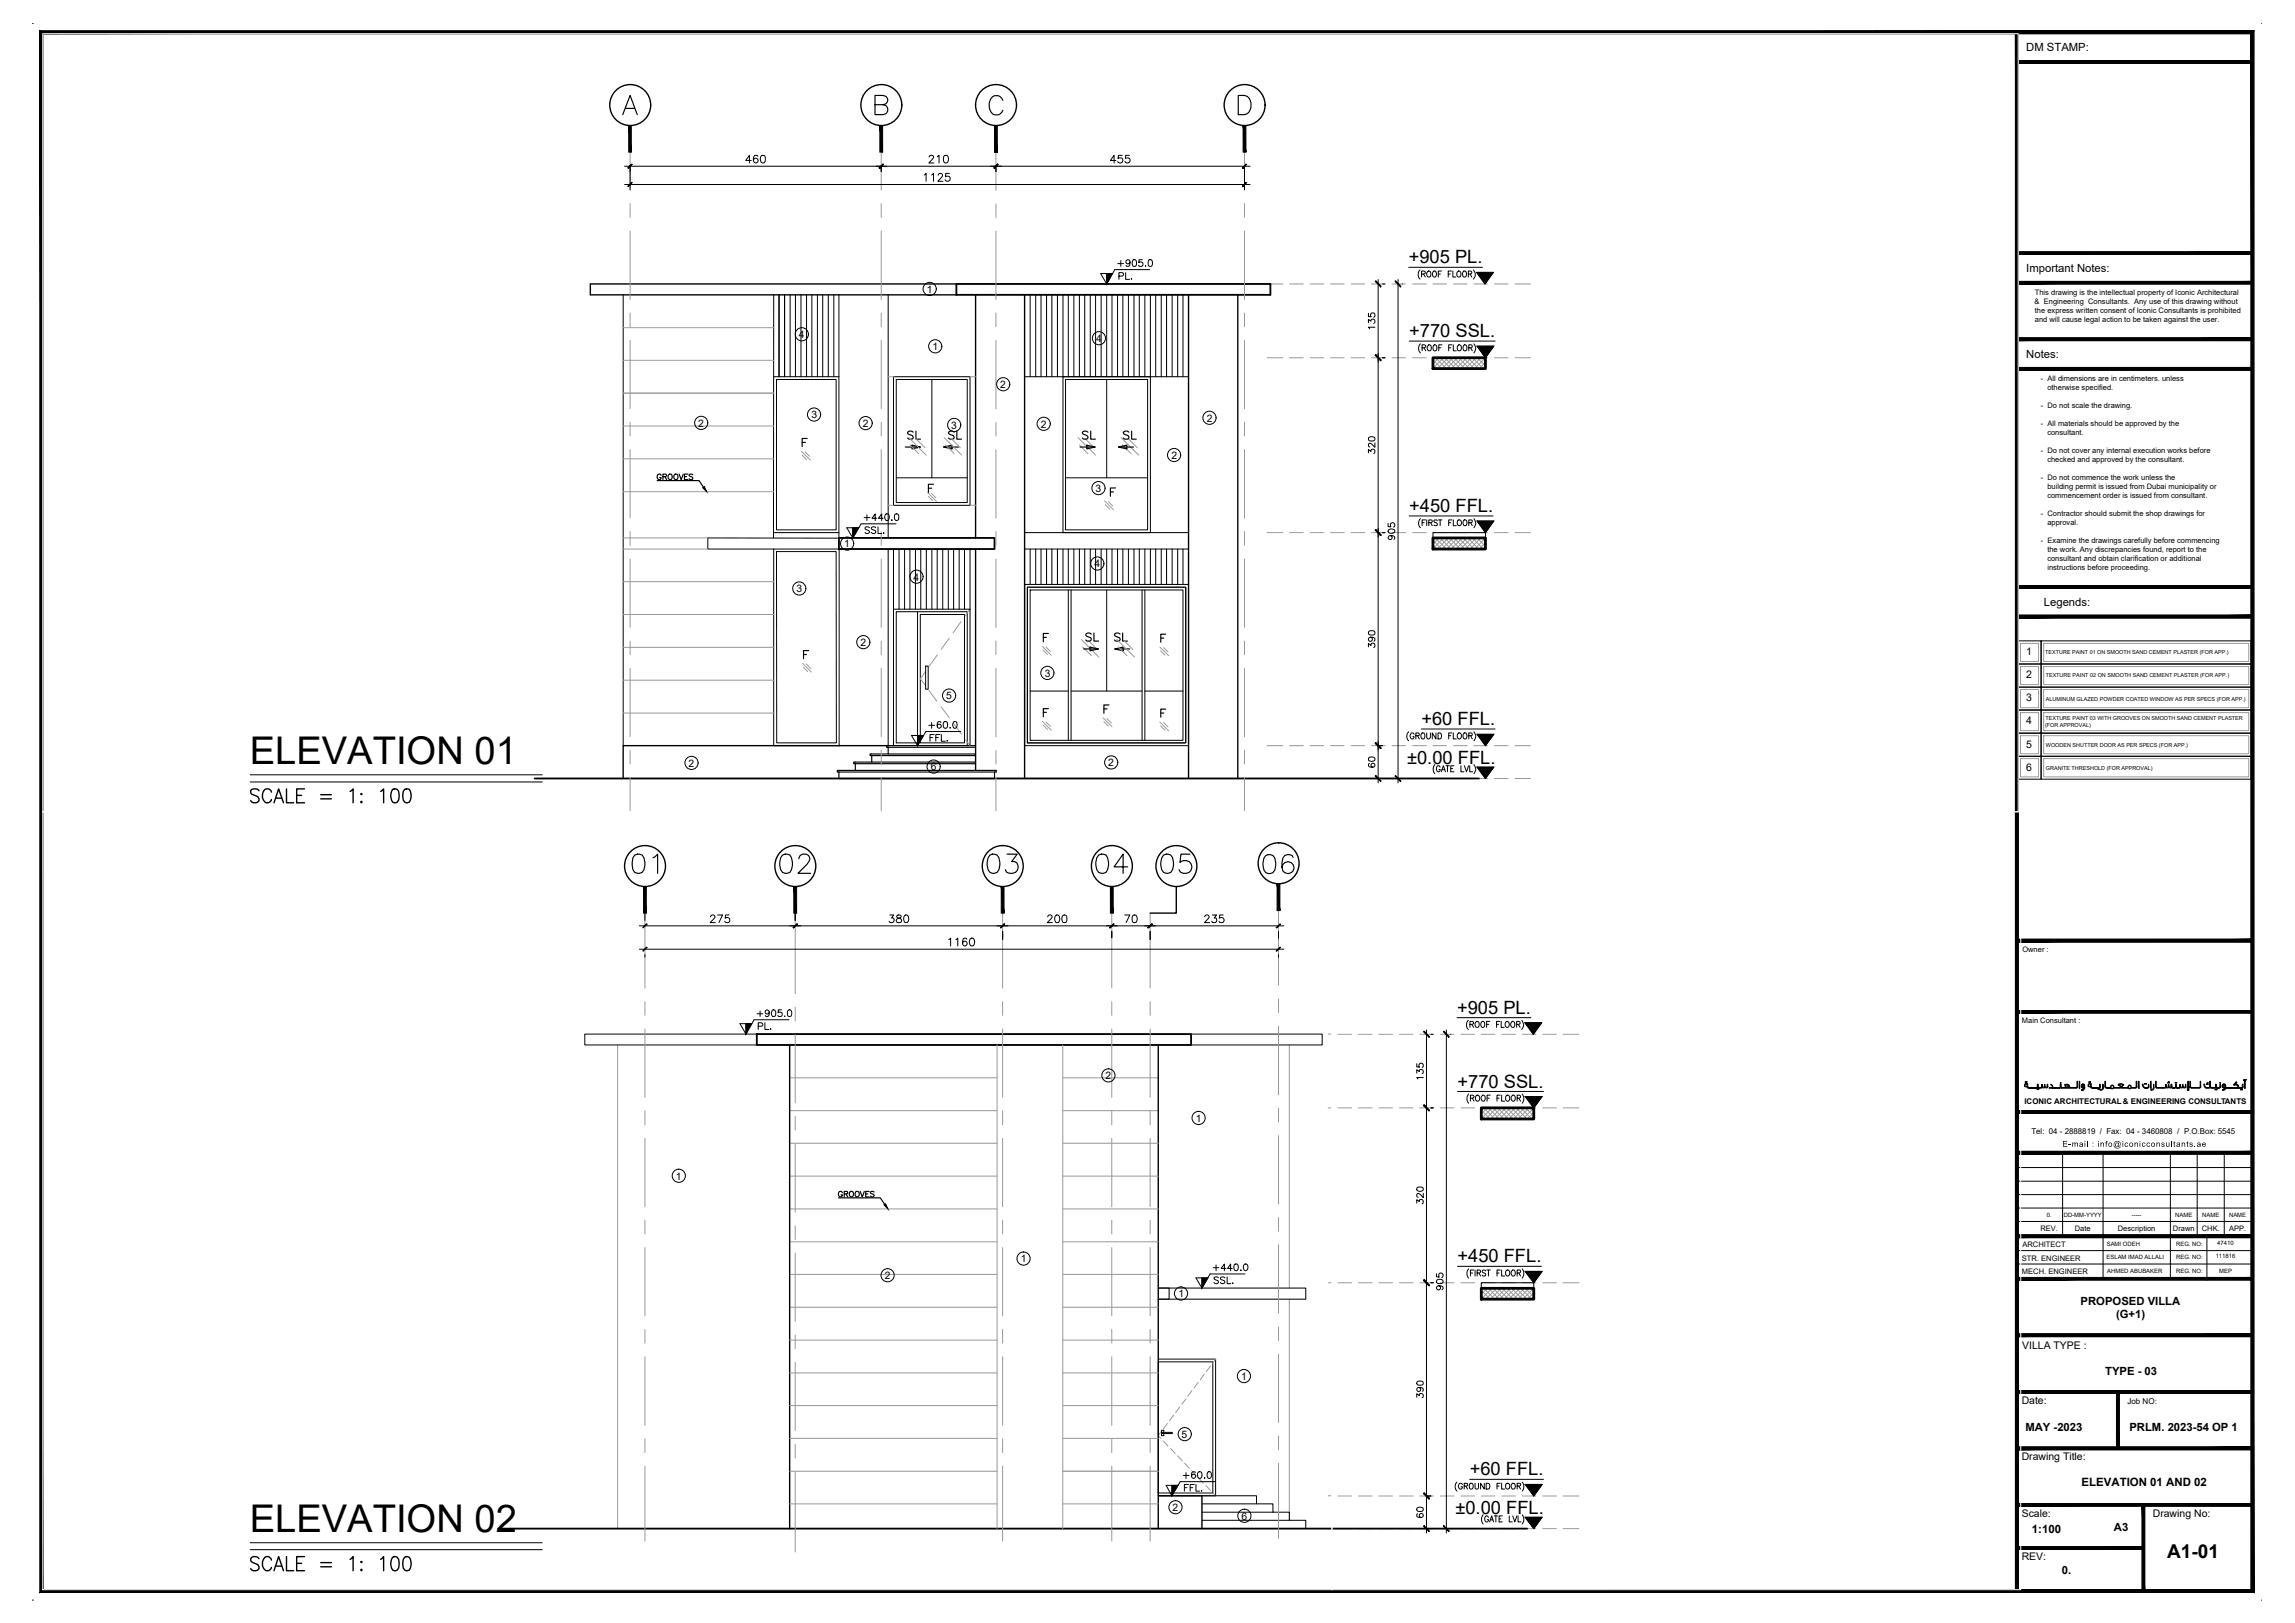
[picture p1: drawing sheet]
<svg xmlns="http://www.w3.org/2000/svg" width="420mm" height="297mm" viewBox="0 0 420 297" stroke-linecap="round" stroke-linejoin="round" font-family="sans-serif">
<defs><g id="words">
<g font-size="7.1">
<text x="114.7" y="161.2">01</text>
<text x="141.5" y="161.2">02</text>
<text x="179.6" y="161.2">03</text>
<text x="199.3" y="161.2">04</text>
<text x="211.3" y="161.2">05</text>
<text x="230" y="161.2">06</text>
</g>
<g font-size="7">
<text x="45.7" y="139.8">ELEVATION 01</text>
<text x="45.7" y="280.3">ELEVATION 02</text>
</g>
<g font-size="5.7">
<text x="44.8" y="148.2">SCALE = 1: 100</text>
<text x="44.8" y="288.6">SCALE = 1: 100</text>
</g>
<g font-size="4.4" fill="#9a9a9a">
<text x="165.1" y="81.5">SL</text>
<text x="172.5" y="81.5">SL</text>
<text x="202.8" y="118.5">SL</text>
</g>
<g font-size="4.4">
<text x="196.8" y="81.5">SL</text>
<text x="204.3" y="81.5">SL</text>
<text x="197.6" y="118.5">SL</text>
</g>
<text font-size="4" x="203.6" y="52.2">PL.</text>
<text font-size="3.5" x="396.7" y="285.1">A1-01</text>
<g font-size="3.4">
<text x="257.9" y="48.2">+905 PL.</text>
<text x="258" y="61.7">+770 SSL.</text>
<text x="258" y="93.7">+450 FFL.</text>
<text x="260.2" y="132.7">+60 FFL.</text>
<text x="257.6" y="139.8">±0.00 FFL.</text>
<text x="266.7" y="185.5">+905 PL.</text>
<text x="266.8" y="199">+770 SSL.</text>
<text x="266.8" y="231">+450 FFL.</text>
<text x="269.1" y="270">+60 FFL.</text>
<text x="266.4" y="277.1">±0.00 FFL.</text>
</g>
<g font-size="2.1">
<text x="371" y="9.3">DM STAMP:</text>
<text x="371" y="49.8">Important Notes:</text>
<text x="371" y="65.5">Notes:</text>
<text x="374.2" y="110.9">Legends:</text>
<text x="380.9" y="238.8">PROPOSED VILLA</text>
<text x="387.4" y="241.2">(G+1)</text>
<text x="385.4" y="251.6">TYPE - 03</text>
<text x="370.8" y="261.9">MAY -2023</text>
<text x="389.8" y="261.9">PRLM. 2023-54 OP 1</text>
<text x="381.1" y="272">ELEVATION 01 AND 02</text>
<text x="372" y="280.6">1:100</text>
<text x="387" y="280.1">A3</text>
<text x="377.5" y="288.1">0.</text>
</g>
<g font-size="1.9">
<text x="169.7" y="53.6">1</text>
<text x="146.3" y="61.9">4</text>
<text x="170.7" y="64.1">1</text>
<text x="200.7" y="62.6">4</text>
<text x="183.1" y="71">2</text>
<text x="148.5" y="76.6">3</text>
<text x="220.9" y="77.2">2</text>
<text x="127.8" y="78.1">2</text>
<text x="157.9" y="78.1">2</text>
<text x="174.2" y="78.5">3</text>
<text x="190.5" y="78.3">2</text>
<text x="214.5" y="83.9">2</text>
<text x="200.6" y="90">3</text>
<text x="154.6" y="100.2">1</text>
<text x="167.3" y="106.2">4</text>
<text x="200.4" y="103.8">4</text>
<text x="145.8" y="108.4">3</text>
<text x="157.6" y="118.2">2</text>
<text x="370.9" y="119.9">1</text>
<text x="191.3" y="123.9">3</text>
<text x="370.9" y="124.1">2</text>
<text x="173.2" y="128">5</text>
<text x="370.9" y="128.3">3</text>
<text x="370.9" y="132.6">4</text>
<text x="370.9" y="136.9">5</text>
<text x="126.1" y="140.3">2</text>
<text x="170.4" y="141">6</text>
<text x="202.9" y="140.2">2</text>
<text x="370.9" y="141.1">6</text>
<text x="202.4" y="197.5">2</text>
<text x="218.9" y="205.3">1</text>
<text x="123.7" y="215.9">1</text>
<text x="186.9" y="231">1</text>
<text x="162" y="234.1">2</text>
<text x="215.7" y="237.4">1</text>
<text x="370.2" y="246.9">VILLA TYPE :</text>
<text x="227.2" y="252.5">1</text>
<text x="370.1" y="256.9">Date:</text>
<text x="216.3" y="263.1">5</text>
<text x="370.1" y="267.3">Drawing Title:</text>
<text x="214.7" y="276.5">2</text>
<text x="227.3" y="278.1">6</text>
<text x="370.1" y="277.6">Scale:</text>
<text x="394.1" y="277.6">Drawing No:</text>
<text x="370.1" y="285.5">REV:</text>
</g>
<g font-size="1.5">
<text x="371.9" y="207.5">Tel: 04 - 2888819 / Fax: 04 - 3460808 / P.O.Box: 5545</text>
<text x="377.6" y="209.9">E-mail : info@iconicconsultants.ae</text>
<text x="389.5" y="257">Job NO:</text>
</g>
<g font-size="1.4">
<text x="372.5" y="54">This drawing is the intellectual property of Iconic Architectural</text>
<text x="372.5" y="55.6">&amp; Engineering Consultants. Any use of this drawing without</text>
<text x="372.5" y="57.3">the express written consent of Iconic Consultants is prohibited</text>
<text x="372.5" y="58.9">and will cause legal action to be taken against the user.</text>
<text x="373.6" y="69.7">- All dimensions are in centimeters. unless</text>
<text x="374.8" y="71.4">otherwise specified.</text>
<text x="373.6" y="74.7">- Do not scale the drawing.</text>
<text x="373.6" y="78">- All materials should be approved by the</text>
<text x="373.6" y="82.9">- Do not cover any internal execution works before</text>
<text x="374.8" y="79.6">consultant.</text>
<text x="373.6" y="87.8">- Do not commence the work unless the</text>
<text x="374.8" y="84.5">checked and approved by the consultant.</text>
<text x="374.8" y="89.5">building permit is issued from Dubai municipality or</text>
<text x="373.6" y="94.4">- Contractor should submit the shop drawings for</text>
<text x="374.8" y="91.1">commencement order is issued from consultant.</text>
<text x="373.6" y="99.4">- Examine the drawings carefully before commencing</text>
<text x="374.8" y="96.1">approval.</text>
<text x="374.8" y="101">the work. Any discrepancies found, report to the</text>
<text x="374.8" y="102.7">consultant and obtain clarification or additional</text>
<text x="374.8" y="104.4">instructions before proceeding.</text>
<text x="370.2" y="174.2">Owner :</text>
<text x="370.2" y="187.2">Main Consultant :</text>
<text x="370.6" y="202">ICONIC ARCHITECTURAL&amp; ENGINEERING CONSULTANTS</text>
<text x="373.5" y="225.3">REV.</text>
<text x="379.9" y="225.3">Date</text>
<text x="387.7" y="225.3">Description</text>
<text x="397.8" y="225.3">Drawn</text>
<text x="403.1" y="225.3">CHK.</text>
<text x="408.1" y="225.3">APP.</text>
<text x="370.2" y="233.2">MECH. ENGINEER</text>
<text x="370.2" y="230.7">STR. ENGINEER</text>
<text x="370.2" y="228.2">ARCHITECT</text>
</g>
<g font-size="1.1">
<text x="374.7" y="222.7">0.</text>
<text x="377.8" y="222.7">DD-MM-YYYY</text>
<text x="385.7" y="228">SAMI ODEH</text>
<text x="390.3" y="222.7">-----</text>
<text x="398.2" y="222.7">NAME</text>
<text x="403.2" y="222.7">NAME</text>
<text x="405.9" y="227.9">47410</text>
<text x="408.1" y="222.7">NAME</text>
<text x="385.7" y="230.4">ESLAM IMAD ALLALI</text>
<text x="385.8" y="232.9">AHMED ABUBAKER</text>
<text x="398.4" y="232.9">REG. NO:</text>
<text x="398.4" y="230.5">REG. NO:</text>
<text x="398.4" y="228">REG. NO:</text>
<text x="405.6" y="230.3">111816</text>
<text x="406.3" y="233">MEP</text>
</g>
<g font-size="1">
<text x="374.4" y="119.7">TEXTURE PAINT 01 ON SMOOTH SAND CEMENT PLASTER (FOR APP.)</text>
<text x="374.5" y="123.9">TEXTURE PAINT 02 ON SMOOTH SAND CEMENT PLASTER (FOR APP.)</text>
<text x="374.5" y="131.8">TEXTURE PAINT 03 WITH GROOVES ON SMOOTH SAND CEMENT PLASTER</text>
<text x="374.6" y="128.3">ALUMINUM GLAZED POWDER COATED WINDOW AS PER SPECS (FOR APP.)</text>
<text x="374.4" y="133.1">(FOR APPROVAL)</text>
<text x="374.6" y="136.7">WOODEN SHUTTER DOOR AS PER SPECS (FOR APP.)</text>
<text x="374.6" y="140.9">GRANITE THRESHOLD (FOR APPROVAL)</text>
</g>
</g></defs>
<!-- layer: LEVEL -->
<g fill="none" stroke="#9a9a9a" stroke-width=".18">
<path d="M232 52h2.9M236.1 52h2.5M239.9 52h2.5M243.6 52h2.5M247.4 52h2.5M251.1 52h2.5M254.8 52h2.5M258.6 52h2.5M262.3 52h2.5M266.1 52h2.5M269.8 52h2.5M273.6 52h2.5"/>
<path d="M277.4 52h2.8M232 65.5h2.9M236.1 65.5h2.5M239.9 65.5h2.5M243.6 65.5h2.5M247.4 65.5h2.5M251.1 65.5h2.5M254.8 65.5h2.5M258.6 65.5h2.5M262.3 65.5h2.5M262.3 66.7l.8 .8M262.3 65.9l1.6 1.6"/>
<path d="M262.6 65.5l-.3 .2M262.8 65.5l2 2M263.4 65.5l-1.1 1.1M263.7 65.5l1.9 2M264.3 65.5l-2 1.9M264.5 65.5l2 2M265.1 65.5l-2 2M265.3 65.5l2 2M266 65.5l-2 2M266.1 65.5h2.5M266.2 65.5l2 2M266.9 65.5l-2.1 2"/>
<path d="M267 65.5l2 2M267.7 65.5l-2 2M267.9 65.5l2 2M268.6 65.5l-2.1 2M268.7 65.5l2 2M269.4 65.5l-2 2M269.6 65.5l2 2M269.8 65.5h2.5M270.3 65.5l-2 2M270.4 65.5l1.5 1.5M271.1 65.5l-2 2M271.3 65.5l.6 .6"/>
<path d="M271.9 65.5l-1.9 2M271.9 66.3l-1.1 1.2M271.9 67.2l-.2 .3M273.6 65.5h2.5M277.4 65.5h2.8M232 97.5h2.9M236.1 97.5h2.5M239.9 97.5h2.5M243.6 97.5h2.5M247.4 97.5h2.5M251.1 97.5h2.5M254.8 97.5h2.5"/>
<path d="M258.6 97.5h2.5M262.3 97.5h2.5M262.3 99.7l.8 .8M262.3 98.9l1.6 1.6M262.6 98.5l-.3 .2M262.8 98.5l2 2M263.4 98.5l-1.1 1.1M263.7 98.5l1.9 2M264.3 98.5l-2 1.9M264.5 98.5l2 2M265.1 98.5l-2 2M265.3 98.5l2 2"/>
<path d="M266 98.5l-2 2M266.1 97.5h2.5M266.2 98.5l2 2M266.9 98.5l-2.1 2M267 98.5l2 2M267.7 98.5l-2 2M267.9 98.5l2 2M268.6 98.5l-2.1 2M268.7 98.5l2 2M269.4 98.5l-2 2M269.6 98.5l2 2M269.8 97.5h2.5"/>
<path d="M270.3 98.5l-2 2M270.4 98.5l1.5 1.5M271.1 98.5l-2 2M271.3 98.5l.6 .6M271.9 98.5l-1.9 2M271.9 99.3l-1.1 1.2M273.6 97.5h2.5M277.4 97.5h2.8M271.9 100.2l-.2 .3M232 136.5h2.9M236.1 136.5h2.5M239.9 136.5h2.5"/>
<path d="M243.6 136.5h2.5M247.4 136.5h2.5M251.1 136.5h2.5M254.8 136.5h2.5M258.6 136.5h2.5M262.3 136.5h2.5M266.1 136.5h2.5M269.8 136.5h2.5M273.6 136.5h2.5M277.4 136.5h2.8M232 142.5h2.9M236.1 142.5h2.5"/>
<path d="M239.9 142.5h2.5M243.6 142.5h2.5M247.4 142.5h2.5M251.1 142.5h2.5M254.8 142.5h2.5M258.6 142.5h2.5M262.3 142.5h2.5M266.1 142.5h2.5M269.8 142.5h2.5M273.6 142.5h2.5M277.4 142.5h2.8M243.2 189.3h.6"/>
<path d="M244.9 189.3h2.5M248.7 189.3h2.5M252.4 189.3h2.5M256.2 189.3h2.5M259.9 189.3h2.5M263.7 189.3h2.5M267.5 189.3h2.5M271.2 189.3h2.5M275 189.3h2.5M278.7 189.3h2.5M282.4 189.3h2.5M286.2 189.3h2.9"/>
<path d="M243.2 202.8h.6M244.9 202.8h2.5M248.7 202.8h2.5M252.4 202.8h2.5M256.2 202.8h2.5M259.9 202.8h2.5M263.7 202.8h2.5M267.5 202.8h2.5M271.2 202.8h2.5M271.2 204l.7 .8M271.2 203.2l1.6 1.6M271.4 202.8l-.2 .3"/>
<path d="M271.7 202.8l1.9 2M272.3 202.8l-1.1 1.1M272.5 202.8l2 2M273.1 202.8l-1.9 2M273.3 202.8l2 2M274 202.8l-2 2M274.2 202.8l2 2M274.8 202.8l-2 2M275 202.8h2.5M275 202.8l2 2M275.7 202.8l-2 2M275.9 202.8l2 2"/>
<path d="M276.5 202.8l-2 2M276.7 202.8l2 2M277.4 202.8l-2 2M277.6 202.8l2 2M278.3 202.8l-2.1 2M278.4 202.8l2 2M278.7 202.8h2.5M279.1 202.8l-2 2M279.3 202.8l1.5 1.5M280 202.8l-2.1 2M280.1 202.8l.7 .6M280.8 202.8l-2 2"/>
<path d="M280.8 203.7l-1.2 1.1M280.8 204.5l-.3 .3M282.4 202.8h2.5M286.2 202.8h2.9M243.2 234.8h.6M244.9 234.8h2.5M248.7 234.8h2.5M252.4 234.8h2.5M256.2 234.8h2.5M259.9 234.8h2.5M263.7 234.8h2.5M267.5 234.8h2.5"/>
<path d="M271.2 234.8h2.5M271.2 237l.7 .8M271.2 236.2l1.6 1.6M271.4 235.8l-.2 .2M271.7 235.8l1.9 2M272.3 235.8l-1.1 1.1M272.5 235.8l2 2M273.1 235.8l-1.9 1.9M273.3 235.8l2 2M274 235.8l-2 2M274.2 235.8l2 2M274.8 235.8l-2 2"/>
<path d="M275 234.8h2.5M275 235.8l2 2M275.7 235.8l-2 2M275.9 235.8l2 2M276.5 235.8l-2 2M276.7 235.8l2 2M277.4 235.8l-2 2M277.6 235.8l2 2M278.3 235.8l-2.1 2M278.4 235.8l2 2M278.7 234.8h2.5M279.1 235.8l-2 2"/>
<path d="M279.3 235.8l1.5 1.5M280 235.8l-2.1 2M280.1 235.8l.7 .7M280.8 235.8l-2 2M280.8 236.6l-1.2 1.2M280.8 237.5l-.3 .3M282.4 234.8h2.5M286.2 234.8h2.9M243.2 279.8h.6M243.2 273.8h.6M244.9 279.8h2.5M244.9 273.8h2.5"/>
<path d="M248.7 279.8h2.5M248.7 273.8h2.5M252.4 279.8h2.5M252.4 273.8h2.5M256.2 279.8h2.5M256.2 273.8h2.5M259.9 279.8h2.5M259.9 273.8h2.5M263.7 279.8h2.5M263.7 273.8h2.5M267.5 279.8h2.5M267.5 273.8h2.5"/>
<path d="M271.2 279.8h2.5M271.2 273.8h2.5M275 279.8h2.5M275 273.8h2.5M278.7 279.8h2.5M278.7 273.8h2.5M282.4 279.8h2.5M282.4 273.8h2.5M286.2 279.8h2.9M286.2 273.8h2.9"/>
</g>
<g fill="#000" stroke="#000" stroke-width=".18">
<path d="M270.3 49.9h3.1l-1.5 2.1zM270.4 63.4h3.1l-1.6 2.1zM156.1 96.6h1.1l-1.1 1.9zM270.4 95.4h3.1l-1.6 2.1zM168 134.6h1.1l-1.1 1.9zM270.4 134.4h3.1l-1.6 2.1zM270.4 140.4h3.1l-1.6 2.1zM136.6 187.4h1l-1 1.9zM279.2 187.2h3l-1.5 2.1zM279.2 200.7h3.1l-1.5 2.1zM220 233.9h1.1l-1.1 1.8zM279.2 232.7h3.1l-1.5 2.1z"/>
<path d="M214.5 271.9h1.1l-1.1 1.9zM279.2 271.7h3.1l-1.5 2.1zM279.2 277.7h3.1l-1.5 2.1z"/>
</g>
<g fill="none" stroke="#000" stroke-width=".18">
<path d="M202.6 50.1v1.9l-1.1-1.9h2.2M204.1 49.3h6.4M206.9 47.9a.38 .38 0 0 1-.5 .4 .38 .38 0 0 1-.2-.6 .38 .38 0 0 1 .6 0 .61 .61 0 0 1 .1 .7 .61 .61 0 0 1-.7 .3v-.1M207.4 47.6a.42 .42 0 0 1 .6 .2v.7l-.1 .2-.3 .1a.81 .81 0 0 1-.2-1.2zM209.1 47.5h-.6v.6a.43 .43 0 0 1 .6-.1 .43 .43 0 0 1 0 .7 .43 .43 0 0 1-.7-.2M209.7 48.6v.2zM210.4 47.6a.42 .42 0 0 1 .5 .2v.7l-.1 .2h-.4l-.2-.5zM257.9 48.9h13.5M260 49.4a1.16 1.16 0 0 0 0 1.7M260.3 50.2l.6-.1v-.4l-.6-.1v1.1M260.6 50.2l.3 .5M261.4 49.7l.1-.1a.56 .56 0 0 1 .5 .6 .56 .56 0 0 1-.5 .5 .63 .63 0 0 1-.1-1z"/>
<path d="M262.3 49.8l.2-.2a.56 .56 0 0 1 .5 .6 .56 .56 0 0 1-.5 .5l-.2-.4zM263.3 50.2h.4M263.9 49.6h-.6v1.1M265.1 50.2h.4M265.7 49.6h-.6v1.1M266 49.6v1.1h.5M266.8 49.8l.2-.2a.56 .56 0 0 1 .5 .6 .56 .56 0 0 1-.5 .5l-.3-.4zM267.8 49.8l.2-.2a.56 .56 0 0 1 .5 .6 .56 .56 0 0 1-.5 .5l-.2-.4zM268.8 50.2l.6-.1v-.4l-.6-.1v1.1M269.2 50.2l.3 .5M269.7 49.4a1.16 1.16 0 0 1 0 1.7M270.3 49.9h3.1l-1.5 2.1z"/>
<path d="M258 62.4h15.7M260.1 62.9a1.16 1.16 0 0 0 0 1.7M260.3 63.7l.7-.2v-.3l-.7-.1v1.1M260.7 63.7l.3 .5M261.4 63.3l.2-.2a.56 .56 0 0 1 .5 .6 .56 .56 0 0 1-.5 .5l-.3-.4zM262.4 63.3l.2-.2a.56 .56 0 0 1 .5 .6 .56 .56 0 0 1-.5 .5l-.3-.4zM263.4 63.7h.4M264 63.1h-.6v1.1M265.2 63.7h.4M265.8 63.1h-.6v1.1M266.1 63.1v1.1h.5M266.9 63.3l.2-.2a.53 .53 0 0 1 .5 .6 .53 .53 0 0 1-.6 .5l-.2-.4z"/>
<path d="M268 63.2l.1-.1a.56 .56 0 0 1 .5 .6 .56 .56 0 0 1-.5 .5 .7 .7 0 0 1-.1-1zM268.9 63.7l.6-.1v-.4l-.6-.1v1.1M269.2 63.7l.3 .5M269.8 62.9a1.16 1.16 0 0 1 0 1.7M270.4 63.4h3.1l-1.6 2.1zM156.1 96.6v1.9l-1.1-1.9h2.2M158.2 94.7h1.1M158.7 94.2v1.1M159.2 96.6l-.3-.2-.4 .1-.1 .1 .1 .3 .5 .2 .2 .3a.47 .47 0 0 1-.8 0M160.3 96.6l-.3-.2-.5 .2 .1 .3 .6 .2 .1 .3a.47 .47 0 0 1-.8 0M160.5 94.9h-.9l.6-.8v1.2M160.7 96.4v1.2h.7"/>
<path d="M161.7 94.9h-.9l.6-.8v1.2M161.7 97.6h.1zM162.1 94.1a.61 .61 0 0 1 .8 .4 .61 .61 0 0 1-.5 .8h-.1a.79 .79 0 0 1-.2-1.2zM163.2 95.2h.1zM163.9 94.1h.3a.67 .67 0 0 1 .4 .6 .67 .67 0 0 1-.5 .6 .82 .82 0 0 1-.2-1.2zM164 95.9h-6.4l-1.5 2.6M258 94.4h15.3M260.1 94.9a1.16 1.16 0 0 0 0 1.7M260.3 95.7h.4M261 95.2h-.7v1M261.2 95.2v1M261.6 95.7l.5-.1 .1-.4h-.6v1"/>
<path d="M261.9 95.7l.3 .5M263.1 95.3l-.2-.1-.4 .1 .2 .3 .4 .1v.4l-.2 .1-.4-.1M263.4 95.2h.6M263.7 95.2v1M265.2 95.7h.4M265.8 95.2h-.6v1M266.1 95.2v1h.5M266.9 95.3l.2-.1a.51 .51 0 0 1 .5 .5 .51 .51 0 0 1-.6 .5l-.2-.4zM267.9 95.3l.2-.1a.51 .51 0 0 1 .5 .5 .51 .51 0 0 1-.6 .5l-.2-.4zM268.9 95.7l.6-.1v-.4h-.6v1M269.2 95.7l.3 .5M269.8 94.9a1.16 1.16 0 0 1 0 1.7"/>
<path d="M270.4 95.4h3.1l-1.6 2.1zM168 134.6v1.9l-1.1-1.9h2.2M170.1 132.7h1M170.3 135h.4M170.6 132.2v1.1M171 134.4h-.7v1.3M171.3 135h.5M172.1 134.4h-.8v1.3M172.3 132.2l-.1-.1h-.3a.68 .68 0 0 0-.4 .6 .68 .68 0 0 0 .5 .6 .38 .38 0 0 0 .3-.4 .38 .38 0 0 0-.3-.4 .38 .38 0 0 0-.4 .4M172.3 134.4v1.3h.8M172.8 132.1h.3a.67 .67 0 0 1 .4 .6 .67 .67 0 0 1-.5 .6 .82 .82 0 0 1-.2-1.2zM173.4 135.6h.1z"/>
<path d="M173.9 133.2v.1zM174.6 132.1h.3a.67 .67 0 0 1 .3 .6 .67 .67 0 0 1-.4 .6l-.2-.1-.2-.5zM175.9 133.9h-6.4l-1.5 2.6M257.9 133.9a1.16 1.16 0 0 0 0 1.7M258.9 134.4a.37 .37 0 0 0-.5-.3 .37 .37 0 0 0-.3 .5v.2a.37 .37 0 0 0 .4 .4 .37 .37 0 0 0 .4-.4h-.2M259.2 134.6h.6v-.4l-.6-.1v1.1M259.5 134.6l.3 .6M260.2 133.4h13.5M260.3 134.2a.56 .56 0 0 1 .6 .4 .56 .56 0 0 1-.3 .6 .59 .59 0 0 1-.5-.4 .59 .59 0 0 1 .2-.6zM261.2 134.1v.8l.3 .3h.2l.2-.3v-.8M262.7 139.9a1.28 1.28 0 0 0 0 1.7M262.9 134.1v1.1l-.7-1.1v1.1"/>
<path d="M263.3 134.1a.56 .56 0 0 1 .6 .6 .56 .56 0 0 1-.6 .5zM265.2 134.6h.4M265.8 134.1h-.6v1.1M266.1 134.1v1.1h.5M266.9 134.3l.1-.1a.51 .51 0 0 1 .6 .5 .51 .51 0 0 1-.6 .5l-.2-.4zM268 134.2a.56 .56 0 0 1 .6 .4 .56 .56 0 0 1-.3 .6 .59 .59 0 0 1-.5-.4 .59 .59 0 0 1 .2-.6zM268.9 134.6h.6v-.4l-.6-.1v1.1M269.2 134.6l.3 .6M269.8 133.9a1.16 1.16 0 0 1 0 1.7M269.8 139.9a1.16 1.16 0 0 1 0 1.7M270.4 134.4h3.1l-1.6 2.1zM263.7 140.4a.35 .35 0 0 0-.5-.2 .35 .35 0 0 0-.2 .4v.2a.35 .35 0 0 0 .3 .5 .35 .35 0 0 0 .4-.5h-.3"/>
<path d="M263.9 141.3l.3-1.1 .4 1.1M264 140.9h.5M264.7 140.2h.6M265 140.2v1.1M265.6 140.7h.3M266.2 140.2h-.6v1.1h.6M267.5 140.2v1.1h.5M268.1 140.2l.4 1.1 .4-1.1M269.1 140.2v1.1h.5M270.4 140.4h3.1l-1.6 2.1zM136.6 187.4v1.9l-1.1-1.9h2.1M138.6 185.5h1.1"/>
<path d="M138.8 187.8h.7l.2-.4-.3-.2h-.6v1.2M139.1 185v1M140 187.2v1.2h.8M140.8 185.2a.38 .38 0 0 1-.4 .4 .38 .38 0 0 1-.3-.5 .38 .38 0 0 1 .7-.1 .59 .59 0 0 1 0 .7 .59 .59 0 0 1-.6 .3l-.1-.1M141.1 188.3v.1zM141.4 184.9a.37 .37 0 0 1 .6 .2v.4l-.1 .5a.61 .61 0 0 1-.7-.4 .61 .61 0 0 1 .2-.7zM143.1 184.8h-.6v.6a.43 .43 0 0 1 .6-.1 .43 .43 0 0 1-.1 .7 .43 .43 0 0 1-.6-.2M143.7 186h.1M144.3 184.9a.37 .37 0 0 1 .6 .2v.7l-.1 .2h-.5l-.2-.5zM144.4 186.6h-6.4l-1.4 2.7M266.7 186.3h13.5M266.8 199.8h15.8"/>
<path d="M268.8 186.8a1.16 1.16 0 0 0 0 1.6M269.1 187.5l.6-.1v-.3l-.6-.2v1.1M269.5 187.5l.3 .5M270.1 187.1l.2-.2a.56 .56 0 0 1 .5 .6 .56 .56 0 0 1-.5 .5l-.3-.4zM271.3 187l.1-.1a.56 .56 0 0 1 .4 .6 .56 .56 0 0 1-.4 .5 .7 .7 0 0 1-.1-1zM272.2 187.5h.3M272.8 186.9h-.6v1.1M274 187.5h.4M274.6 186.9h-.6v1.1M274.8 186.9v1.1h.6M275.6 187.1l.2-.2a.53 .53 0 0 1 .5 .6 .53 .53 0 0 1-.5 .5l-.3-.4zM276.7 187.1l.2-.2a.56 .56 0 0 1 .4 .6 .56 .56 0 0 1-.4 .5l-.3-.4z"/>
<path d="M277.7 187.5l.5-.1 .1-.3-.6-.2v1.1M278 187.5l.3 .5M278.6 186.8a1.16 1.16 0 0 1 0 1.6M279.2 187.2h3l-1.5 2.1zM268.9 200.2a1.35 1.35 0 0 0 0 1.7M269.2 201h.4l.3-.4-.3-.2h-.4v1.1M269.5 201l.4 .5M270.2 200.6l.2-.2a.53 .53 0 0 1 .5 .6 .53 .53 0 0 1-.6 .5l-.2-.4zM271.3 200.6l.1-.2a.56 .56 0 0 1 .5 .6 .56 .56 0 0 1-.5 .5l-.3-.4zM272.2 201h.4M272.8 200.4h-.6v1.1M274.1 201h.3"/>
<path d="M274.7 200.4h-.6v1.1M274.9 200.4v1.1h.6M275.7 200.6l.2-.2a.53 .53 0 0 1 .5 .6 .53 .53 0 0 1-.6 .5l-.2-.4zM276.7 200.7a.37 .37 0 0 1 .4-.3 .37 .37 0 0 1 .3 .5v.2a.38 .38 0 0 1-.4 .4 .38 .38 0 0 1-.4-.4zM277.7 201l.6-.1v-.3l-.6-.2v1.1M278 201l.4 .5M278.7 200.2a1.35 1.35 0 0 1 0 1.7M279.2 200.7h3.1l-1.5 2.1zM220 233.9v1.8l-1.1-1.8h2.2M222.1 232h1M222.6 231.5v1.1M223.1 233.9l-.3-.2-.6 .2 .2 .3 .6 .2 .1 .3a.46 .46 0 0 1-.9 0"/>
<path d="M224.2 233.9l-.3-.2-.4 .1-.1 .1 .1 .3 .7 .4a.43 .43 0 0 1-.3 .3 .43 .43 0 0 1-.5-.2M224.5 232.1h-.9l.6-.8v1.3M224.7 233.7v1.2h.6M225.6 232.1h-.9l.6-.8v1.3M225.6 234.9h.2zM226.1 231.4l.3-.1a.67 .67 0 0 1 .3 .7 .67 .67 0 0 1-.5 .6 .82 .82 0 0 1-.1-1.2zM227.1 232.5h.1zM227.8 231.4a.61 .61 0 0 1 .7 .4 .61 .61 0 0 1-.4 .8h-.1a.79 .79 0 0 1-.2-1.2zM227.9 233.2h-6.4l-1.5 2.5M266.8 231.8h15.4M268.9 232.2a1.35 1.35 0 0 0 0 1.7M269.2 233h.4"/>
<path d="M269.8 232.4h-.6v1.1M270 232.4v1.1M270.4 233l.6-.1v-.4l-.6-.1v1.1M270.8 233l.3 .5M272 232.6l-.2-.2-.4 .2v.3l.5 .2v.4h-.3l-.2-.1M272.2 232.4h.6M272.5 232.4v1.1M274.1 233h.3M274.7 232.4h-.6v1.1M274.9 232.4v1.1h.6M275.7 232.6l.1-.1a.51 .51 0 0 1 .6 .5 .51 .51 0 0 1-.6 .5l-.2-.4zM276.9 232.5a.55 .55 0 0 1 .6 .4 .55 .55 0 0 1-.4 .6 .58 .58 0 0 1-.5-.4 .58 .58 0 0 1 .3-.6z"/>
<path d="M277.7 233l.6-.1v-.4l-.6-.1v1.1M278 233l.4 .5M278.7 232.2a1.35 1.35 0 0 1 0 1.7M279.2 232.7h3.1l-1.5 2.1zM214.5 271.9v1.9l-1-1.9h2.1M216.6 270h1.1M216.8 272.3h.5M217.1 269.5v1.1M217.6 271.7h-.8v1.2M217.9 272.3h.5M218.7 271.7h-.8v1.2M218.8 269.5v-.1h-.3a.68 .68 0 0 0-.4 .6 .68 .68 0 0 0 .4 .6l.2-.1a.38 .38 0 0 0 0-.7 .38 .38 0 0 0-.6 .4"/>
<path d="M218.9 271.7v1.2h.7M219.4 269.4h.3a.67 .67 0 0 1 .4 .6 .67 .67 0 0 1-.5 .6 .82 .82 0 0 1-.2-1.2zM220 272.8v.1zM220.5 270.5h.1zM221.1 269.4h.3a.67 .67 0 0 1 .4 .6 .67 .67 0 0 1-.5 .6l-.2-.1-.1-.5zM222.5 271.2h-6.4l-1.6 2.6M266.7 271.3a1.16 1.16 0 0 0 0 1.6M267.7 271.7a.37 .37 0 0 0-.4-.2 .37 .37 0 0 0-.3 .4v.2a.37 .37 0 0 0 .4 .4 .37 .37 0 0 0 .3-.4h-.2M268.1 272l.5-.1v-.3l-.5-.1v1M268.4 272l.3 .5M269.1 271.6l.1-.1a.53 .53 0 0 1 .5 .5 .53 .53 0 0 1-.5 .5l-.2-.4zM269.1 270.7h13.5"/>
<path d="M270 271.5l.1 .9 .2 .1 .3-.1 .1-.9M271.5 277.2a1.35 1.35 0 0 0 0 1.7M271.7 271.5v1l-.6-1v1M272.1 271.5a.58 .58 0 0 1 .6 .2 .58 .58 0 0 1 0 .7l-.6 .1zM272.5 277.7l-.2-.3a.56 .56 0 0 0-.5 .6 .56 .56 0 0 0 .5 .5l.2-.2v-.2h-.2M272.7 278.5l.4-1.1 .3 1.1M272.8 278.2h.5M273.6 277.4h.6M273.9 277.4v1.1M274.1 272h.3M274.4 278h.4M274.7 271.5h-.6v1"/>
<path d="M274.9 271.5v1h.6M275 277.4h-.6v1.1h.6M275.7 271.6l.2-.1a.51 .51 0 0 1 .5 .5 .51 .51 0 0 1-.6 .5l-.2-.4zM276.3 277.4v1.1h.6M276.8 271.6l.1-.1a.53 .53 0 0 1 .5 .5 .53 .53 0 0 1-.5 .5l-.3-.4zM276.9 277.4l.4 1.1 .4-1.1M277.7 272l.6-.1v-.3l-.6-.1v1M277.9 277.4v1.1h.6M278 272l.4 .5M278.7 271.3a1.28 1.28 0 0 1 0 1.6M278.7 277.2a1.35 1.35 0 0 1 0 1.7M279.2 271.7h3.1l-1.5 2.1z"/>
<path d="M279.2 277.7h3.1l-1.5 2.1z"/>
</g>
<path d="M262.3 65.5h9.6v2h-9.6zM262.3 98.5h9.6v2h-9.6zM271.2 202.8h9.6v2h-9.6zM271.2 235.8h9.6v2h-9.6z" fill="none" stroke="#000" stroke-width=".51"/>
<!-- layer: WALL-03 -->
<g fill="none" stroke="#000" stroke-width=".18">
<path d="M114.1 54v82.5M141.6 54v44.5M153.6 54v44.5M162.6 54v44.5M188.6 54v14.9M189.6 54v14.9M190.6 54v14.9M191.6 54v14.9M192.6 54v14.9M193.6 54v14.9M194.6 54v14.9M195.6 54v14.9"/>
<path d="M196.6 54v14.9M197.6 54v14.9M198.6 54v14.9M199.6 54v14.9M200.6 54v14.9M201.6 54v14.9M202.6 54v14.9M203.6 54v14.9M204.6 54v14.9M205.6 54v14.9M206.6 54v14.9M207.6 54v14.9"/>
<path d="M208.6 54v14.9M209.6 54v14.9M210.6 54v14.9M211.6 54v14.9M212.6 54v14.9M213.6 54v14.9M214.6 54v14.9M215.6 54v14.9M216.6 54v14.9M187.6 68.9h30M153.6 98.5h-24v2h24M187.6 97.5h30"/>
<path d="M262.3 97.5h9.6v1h-9.6zM141.6 100.5v36M153.6 100.5v36M162.6 100.5v36M163.6 100.5v11M164.6 100.5v11M165.6 100.5v11M166.6 100.5v11M167.6 100.5v11M168.6 100.5v11M169.6 100.5v11M170.6 100.5v11"/>
<path d="M171.6 100.5v11M172.6 100.5v11M173.6 100.5v11M174.6 100.5v11M175.6 100.5v11M176.6 100.5v11M177.6 100.5v11M187.6 100.5h30M188.6 100.5v6.5M189.6 100.5v6.5M190.6 100.5v6.5M191.6 100.5v6.5"/>
<path d="M192.6 100.5v6.5M193.6 100.5v6.5M194.6 100.5v6.5M195.6 100.5v6.5M196.6 100.5v6.5M197.6 100.5v6.5M198.6 100.5v6.5M199.6 100.5v6.5M200.6 100.5v6.5M201.6 100.5v6.5M202.6 100.5v6.5M203.6 100.5v6.5"/>
<path d="M204.6 100.5v6.5M205.6 100.5v6.5M206.6 100.5v6.5M207.6 100.5v6.5M208.6 100.5v6.5M209.6 100.5v6.5M210.6 100.5v6.5M211.6 100.5v6.5M212.6 100.5v6.5M213.6 100.5v6.5M214.6 100.5v6.5M215.6 100.5v6.5"/>
<path d="M216.6 100.5v6.5M45.8 141.8h53.5M45.8 143.1h53.5M212 235.7h27.1v2.1h-27.1h2v-2.1zM271.2 234.8h9.6v1h-9.6zM220 273.8h10v1.4h3v1.6h3.1v1.4h3v1.6M220 275.2h10M220 276.8h13M220 278.2h16.1M45.8 282.3h53.5M45.8 283.6h53.5"/>
</g>
<!-- layer: DIM-IN -->
<g fill="none" stroke="#000" stroke-width=".18">
<path d="M250.5 59.1v-.7l.5 .4a.4 .4 0 0 1 .7-.3 .4 .4 0 0 1-.2 .7M250.5 57.3v.6l.5 .1a.42 .42 0 0 1 .1-.6 .42 .42 0 0 1 .6 .1 .42 .42 0 0 1-.2 .6M251.7 59.9h-1.2l.2 .3M252.3 51.2v92.1M253.1 52h.4M255.9 51.2v92.1M256.7 52h.1M253.1 65.5h.4M250.5 82.9v-.6l.5 .3a.39 .39 0 0 1 .6-.3 .39 .39 0 0 1-.1 .7M250.6 80.1a.61 .61 0 0 1 .7-.2 .61 .61 0 0 1 .4 .6l-.5 .2h-.5l-.1-.2zM251.7 81.1v.8l-.7-.7-.3-.1a.36 .36 0 0 0-.2 .4 .36 .36 0 0 0 .3 .3M253.1 97.5h.4"/>
<path d="M254.1 95.8v.6h.5a.43 .43 0 0 1 0-.6 .43 .43 0 0 1 .6 0 .43 .43 0 0 1-.1 .7M254.2 97l.4-.2 .5 .1a.33 .33 0 0 1 .2 .5l-.5 .2a.51 .51 0 0 1-.7-.5zM254.6 98a.37 .37 0 0 1 .2 .6 .37 .37 0 0 1-.6 .1 .37 .37 0 0 1 .1-.6l.3-.1a.57 .57 0 0 1 .8 .5l-.2 .2M250.5 118.4v-.6l.5 .3a.4 .4 0 0 1 .4-.4 .4 .4 0 0 1 .4 .4 .4 .4 0 0 1-.3 .4M250.6 115.6l.4-.2 .5 .1 .2 .1v.5l-.5 .1h-.5l-.1-.1zM250.9 116.6a.38 .38 0 0 1 .3 .6 .38 .38 0 0 1-.6 0l-.1-.2a.61 .61 0 0 1 .6-.4 .61 .61 0 0 1 .6 .5l-.2 .2M250.6 138.7l.4-.2 .7 .2a.59 .59 0 0 1-.5 .7 .59 .59 0 0 1-.7-.4zM250.7 139.7l-.2 .3a.63 .63 0 0 0 .6 .4 .63 .63 0 0 0 .6-.4 .36 .36 0 0 0-.4-.3 .36 .36 0 0 0-.3 .3 .36 .36 0 0 0 .3 .4M252.3 136.5h.8M252.3 142.5h.8M256.7 142.5h.1M259.4 196.4v-.6l.4 .3a.39 .39 0 0 1 .7-.3 .39 .39 0 0 1-.2 .7"/>
<path d="M259.4 194.7v.6h.5a.41 .41 0 0 1 0-.6 .41 .41 0 0 1 .6 .1 .41 .41 0 0 1-.2 .6M260.6 197.2h-1.2l.2 .3M261.2 188.5v92.1M262 189.3h.4M264.8 188.5v92.1M265.6 189.3h.1M259.4 217.4l.5-.2 .6 .2a.59 .59 0 0 1-.4 .7 .59 .59 0 0 1-.7-.4zM260.6 218.4v.8l-.9-.8-.3 .3v.3l.2 .1M262 202.8h.4M259.4 220.2v-.6l.4 .3a.4 .4 0 0 1 .7-.3 .4 .4 0 0 1-.2 .7M262 234.8h.4M263 233.1v.6l.5 .1a.43 .43 0 0 1 0-.7 .43 .43 0 0 1 .6 .1 .43 .43 0 0 1-.2 .6"/>
<path d="M263.1 234.3l.4-.2a.53 .53 0 0 1 .7 .5 .67 .67 0 0 1-.7 .3 .67 .67 0 0 1-.5-.4zM263.4 235.3a.38 .38 0 0 1 .3 .5 .38 .38 0 0 1-.5 .2 .38 .38 0 0 1-.1-.6l.3-.1a.63 .63 0 0 1 .8 .5l-.2 .2M259.4 255.7v-.6l.4 .3a.39 .39 0 0 1 .7-.3 .39 .39 0 0 1-.2 .7M259.4 252.9l.5-.1h.4l.3 .3a.62 .62 0 0 1-.6 .4 .62 .62 0 0 1-.6-.4zM259.8 253.9a.36 .36 0 0 1 .2 .6 .36 .36 0 0 1-.5 .1 .36 .36 0 0 1 0-.6l.3-.1a.54 .54 0 0 1 .8 .5l-.2 .2M259.4 276a.61 .61 0 0 1 .8-.2 .61 .61 0 0 1 .3 .7l-.4 .1h-.5l-.2-.1zM259.5 277.1h-.1a.59 .59 0 0 0 .4 .7 .59 .59 0 0 0 .8-.4 .36 .36 0 0 0-.4-.4 .36 .36 0 0 0-.4 .4 .36 .36 0 0 0 .4 .3M261.1 279.8h.9M261.1 273.8h.9M265.6 279.8h.1"/>
</g>
<!-- layer: LVL -->
<g fill="none" stroke="#000" stroke-width=".18">
<path d="M251.8 51.5l.1-.1 1 1-.1 .1zM255.5 51.4l1 1-.1 .1-1-1zM251.8 65l.1-.1 1 1-.1 .1zM251.8 97l.1-.1 1 1-.1 .1zM251.8 136l.1-.1 1 1-.1 .1zM251.9 135.9l1 1-.1 .1-1-1zM251.9 141.9l1 1-.1 .1-1-.9zM255.5 141.9l1 1-.1 .1-1-.9zM260.6 188.8l.1-.1 1 1-.1 .2zM264.3 188.7l1 1-.1 .2-1-1.1zM260.6 202.3l.1-.1 1 1-.1 .1zM260.7 202.2l1 1-.1 .1-1-1z"/>
<path d="M260.6 234.3l.1-.1 1 1-.1 .1zM260.7 234.2l1 1-.1 .1-1-1zM260.6 273.3l.1-.1 1 1-.1 .1zM260.7 279.2l1 1-.1 .1-1-1zM264.3 279.2l1 1-.1 .1-1-1z"/>
</g>
<!-- layer: WALL-01 -->
<path d="M175.1 52h57.5v2h-57.5zM153.6 98.5h28.5v2h-28.5zM97.9 142.5h172.9M138.6 189.3h79.5v1.9h-79.5zM91.2 279.8h152.6M243.9 279.8h35.7" fill="none" stroke="#000" stroke-width=".34"/>
<!-- layer: WALL-02 -->
<path d="M175.1 52h-67v2h67M178.6 54v44.5M187.6 54v88.5M217.6 54v88.5M226.6 54v88.5M178.6 100.5v40.5M162.6 136.5h-48.5v6M215.3 162.3v4.8h-4.7M144.6 191.2v88.6M212 191.2v88.6M212 273.8h8v6" fill="none" stroke="#000" stroke-width=".25"/>
<!-- layer: STAIRS -->
<path d="M153.6 136.5h.1M156.6 139.8h22M156.6 139.8v1.2M159.6 138.3h19M159.6 138.3v1.2M162.6 136.8h16M162.6 136.8v1.2M178.6 139.5h-22.3v.3h.3M178.6 138h-19.3v.3h.3M178.6 136.5h-16.3v.3h.3M153.3 141h29.1v.3h-29.1zM153.6 141.3v1.2h28.5v-1.2" fill="none" stroke="#000" stroke-width=".21"/>
<!-- layer: WINDOWS -->
<g fill="none" stroke="#000" stroke-width=".18">
<path d="M141.6 68.9h12M142.2 69.5h10.9v27.5h-10.9zM202.6 69.5v17.9M141.6 97.5h12M195.1 87.4h15M142.2 101h10.9v35h-10.9zM187.6 107h30v29.5h-30zM188.1 107.5h29v28.5h-29zM188.6 108h28v27.5h-28zM195.6 108v27.5M196.1 108v27.5M202.6 108v18.5"/>
<path d="M209.1 108v27.5M209.6 108v27.5M141.6 136.5h12.1M188.6 126.5h7M196.1 126.5h13M209.6 126.5h7"/>
</g>
<!-- layer: WALL-04 -->
<g fill="none" stroke="#000" stroke-width=".18">
<path d="M142.6 54v14.9M143.6 54v14.9M144.7 54v14.9M145.6 54v14.9M146.6 54v14.9M147.7 54v14.9M148.6 54v14.9M149.6 54v14.9M150.6 54v14.9M151.6 54v14.9M152.7 54v14.9M194.6 68.9h16v28.6h-16z"/>
<path d="M195.1 69.5h15v27.5h-15zM138.6 189.3h-31.5v1.9h31.5M218.1 189.3h24v1.9h-24"/>
</g>
<!-- layer: DOOR -->
<g fill="none" stroke="#000" stroke-width=".18">
<path d="M163.6 68.9h14v23.6h-14zM164.1 69.5h13v22.5h-13zM170.6 69.5v17.9M164.1 87.4h13M168 112v24.5M168.5 112.5h8.1v23.5h-8.1zM163.6 136.5v-25h14v25M168 136h-3.9v-24h13v24.5M169.5 121.9h.4v4.2h-.4zM212.7 262.2h.1M212.7 262.2l.1 .1M212.8 262.3h.1"/>
<path d="M212.8 262.2h.1M212.8 262.2v.1M212.8 262.4h.1M212.8 262.2h1.8v.2l-1.8-.1M213.1 262.2v-.4h-.5v.9h.5v-.3"/>
</g>
<g fill="none" stroke="#9a9a9a" stroke-width=".18">
<path d="M171.6 119.9l-1.5 2M173.8 116.8l-1.5 2.1M175.9 113.8l-1.4 2M177.6 111.5l-.9 1.3M169.4 122.9l-.9 1.3 .8 1.1M170.1 126.4l1.4 1.9M172.3 129.4l1.5 1.9M174.5 132.4l1.5 2M176.8 135.4l.8 1.1M214.8 259l-.7 1M216 257.5l-.8 1M217.1 256l-.7 1"/>
<path d="M218.2 254.5l-.7 1M219.4 253l-.8 1M220.5 251.5l-.7 1M221.6 250l-.7 1M222.5 248.7l-.5 .8M212.6 262l-.6 .7 .6 .6M213 263.7l.8 1M213.7 260.5l-.7 1M214.3 265.1l.8 .9M215.6 266.4l.9 1M216.9 267.8l.8 .9M218.1 269.1l.9 1"/>
<path d="M219.5 270.5l.8 .9M220.8 271.9l.8 .9M222 273.2l.5 .6"/>
</g>
<!-- layer: HATCH -->
<g fill="none" stroke="#9a9a9a" stroke-width=".18">
<path d="M114.1 60h27.5M114.1 65.9h27.5M114.1 72h27.5M114.1 78h27.5M162.6 68.9h1.1M177.6 68.9h1M114.1 84h27.5M114.1 90h27.5M114.1 98.5h15.5M162.6 92.5h1M177.6 92.5h1M114.1 100.5h15.5"/>
<path d="M114.1 106.5h27.5M114.1 112.5h27.5M114.1 118.5h27.5M114.1 130.5h27.5M114.1 124.5h27.5M144.6 197.3h37.9M182.5 191.2v88.6M194.6 197.3h17.4M194.6 191.2v88.6M144.6 215.3h37.9M144.6 209.2h37.9M144.6 203.3h37.9"/>
<path d="M194.6 215.3h17.4M194.6 209.2h17.4M194.6 203.3h17.4M144.6 227.3h37.9M144.6 233.2h37.9M144.6 239.3h37.9M144.6 221.3h37.9M194.6 227.3h17.4M194.6 233.2h17.4M194.6 239.3h17.4M194.6 221.3h17.4M144.6 257.2h37.9"/>
<path d="M144.6 251.3h37.9M144.6 245.3h37.9M194.6 257.2h17.4M194.6 251.3h17.4M194.6 245.3h17.4M144.6 263.3h37.9M144.6 269.3h37.9M144.6 275.2h37.9M194.6 263.3h17.4M194.6 269.3h17.4M194.6 275.2h17.4"/>
</g>
<!-- layer: XREF GRID -->
<g fill="none" stroke="#989898" stroke-width=".18">
<path d="M115.4 27.8v7M115.4 37.3v2.5M161.3 27.8v7M161.3 37.3v2.5M182.3 27.9v6.9M182.3 37.3v2.5M227.8 27.8v7M227.8 37.3v2.5M115.4 42.3v12.5M115.4 57.3v2.5M161.3 42.3v12.5M161.3 57.3v2.5"/>
<path d="M182.3 42.3v12.5M182.3 57.3v2.5M227.8 42.3v12.5M227.8 57.3v2.5M115.4 62.3v12.5M115.4 77.3v2.5M161.3 62.3v12.5M161.3 77.3v2.5M182.3 62.3v12.5M182.3 77.3v2.5M227.8 62.3v12.5M227.8 77.3v2.5"/>
<path d="M115.4 82.3v12.5M115.4 97.3v2.5M161.3 82.3v12.5M161.3 97.3v2.5M182.3 82.3v12.5M182.3 97.3v2.5M227.8 82.3v12.5M227.8 97.3v2.5M115.4 102.3v12.5M115.4 117.3v2.5M161.3 102.3v12.5M161.3 117.3v2.5"/>
<path d="M182.3 102.3v12.5M182.3 117.3v2.5M227.8 102.3v12.5M227.8 117.3v2.5M115.4 122.3v12.5M115.4 137.3v2.5M161.3 122.3v12.5M161.3 137.3v2.5M182.3 122.3v12.6M182.3 137.4v2.5M227.8 122.3v12.5M227.8 137.3v2.5"/>
<path d="M115.4 142.3v6.2M161.3 142.3v6.2M182.3 142.4v6.1M227.8 142.3v6.2M118.1 167.1v13.7M145.6 167.1v14.7M183.6 167.1v13.7M203.5 167.1v13.7M210.6 167.1v13.7M234.1 166.7v13.6M118.1 183.3v2.5M118.1 188.3v12.5"/>
<path d="M145.6 184.3v2.5M145.6 189.3v12.5M183.6 183.3v2.5M183.6 188.3v12.5M203.5 183.3v2.5M203.5 188.3v12.5M210.6 183.3v2.5M210.6 188.3v12.5M234.1 182.8v2.5M234.1 187.8v12.5M118.1 203.3v2.6M118.1 208.4v12.4"/>
<path d="M145.6 204.3v2.5M145.6 209.3v12.5M183.6 203.3v2.6M183.6 208.4v12.4M203.5 203.3v2.6M203.5 208.4v12.4M210.6 203.3v2.6M210.6 208.4v12.4M234.1 202.8v2.5M234.1 207.8v12.5M118.1 223.3v2.5M118.1 228.3v12.5"/>
<path d="M145.6 224.4v2.5M145.6 229.3v12.5M183.6 223.3v2.5M183.6 228.3v12.5M203.5 223.3v2.5M203.5 228.3v12.5M210.6 223.3v2.5M210.6 228.3v12.5M234.1 222.8v2.5M234.1 227.8v12.6M118.1 243.3v2.5M118.1 248.3v12.5"/>
<path d="M145.6 244.3v2.5M145.6 249.3v12.5M183.6 243.3v2.5M183.6 248.3v12.5M203.5 243.3v2.5M203.5 248.3v12.5M210.6 243.3v2.5M210.6 248.3v12.5M234.1 242.9v2.4M234.1 247.8v12.5M118.1 263.3v2.5M118.1 268.3v13.8"/>
<path d="M145.6 264.3v2.6M145.6 269.4v14.6M183.6 263.3v2.5M183.6 268.3v13.8M203.5 263.3v2.5M203.5 268.3v13.8M210.6 263.3v2.5M210.6 268.3v13.8M234.1 262.8v2.5M234.1 267.8v13.7"/>
</g>
<g fill="none" stroke="#000" stroke-width=".25">
<circle cx="115.4" cy="19.2" r="3.7"/>
<circle cx="161.4" cy="19.2" r="3.7"/>
<circle cx="182.4" cy="19.2" r="3.7"/>
<circle cx="227.9" cy="19.2" r="3.7"/>
</g>
<!-- layer: GRID -->
<path d="M114.5 19.8h1.7M160.2 19.2h1.5l.5-.2a.82 .82 0 0 0 0-1.4l-.5-.1h-1.5v3.5h1.5a.91 .91 0 0 0 .8-.9 .91 .91 0 0 0-.8-.9M183.6 18.4a1.21 1.21 0 0 0-1.2-.9 1.21 1.21 0 0 0-1.1 .9 2.02 2.02 0 0 0 .8 2.6 1.26 1.26 0 0 0 1.5-.8M226.7 17.5h1.1a1.91 1.91 0 0 1 .9 3l-.4 .3-.5 .2h-1.1zM114 21l1.4-3.5 1.3 3.5" fill="none" stroke="#000" stroke-width=".21"/>
<!-- layer: XREF GRID -->
<g fill="#000" stroke="#000" stroke-width=".18">
<path d="M115.1 23l.5 4.8v-4.8zM115.1 23l.5 4.8h-.5z"/>
<path d="M161.1 23l.5 4.8v-4.8zM161.1 23l.5 4.8h-.5z"/>
<path d="M182.1 23l.5 4.9v-4.9zM182.1 23l.5 4.9h-.5z"/>
<path d="M227.6 23l.5 4.8v-4.8zM227.6 23l.5 4.8h-.5z"/>
<path d="M117.8 162.3v4.8h.5zM117.8 162.3h.5v4.8z"/>
<path d="M145.3 162.3v4.8h.5zM145.3 162.3h.5v4.8z"/>
<path d="M183.3 162.3v4.8h.5zM183.3 162.3h.5v4.8z"/>
<path d="M203.3 162.3v4.8h.5zM203.3 162.3h.5v4.8z"/>
<path d="M233.8 161.8v4.9h.5zM233.8 161.8h.5v4.9z"/>
</g>
<!-- layer: STAIR -->
<g fill="none" stroke="#000" stroke-width=".18">
<path d="M114.3 30.4h114.6M114.3 33.8h114.6M115.4 30.3v4.4M137.5 29.4h-1l.7-1v1.4M138.7 28.6v-.1a.51 .51 0 0 0-.7 .2 .69 .69 0 0 0 .4 1.1 .44 .44 0 0 0 .4-.4 .44 .44 0 0 0-.4-.4 .44 .44 0 0 0-.5 .4M139.4 28.5a.51 .51 0 0 1 .7 .2v.3a.6 .6 0 0 1-.5 .8 .89 .89 0 0 1-.2-1.3zM161.3 30.3v1.1M169.2 32l.3-.3v1.5M170.1 28.7l.1-.2 .4-.1 .3 .2v.2l-.8 1h.9M170.6 32l.3-.3v1.5M171.6 28.7l.3-.3v1.4M171.7 32.1l.2-.3 .4-.1 .2 .2 .1 .3-.9 1h.9"/>
<path d="M172.9 28.5a.51 .51 0 0 1 .7 .2 .66 .66 0 0 1 0 .8 .66 .66 0 0 1-.7 .2l-.2-.5zM173.8 31.7h-.7v.7a.49 .49 0 0 1 .7 0 .49 .49 0 0 1-.1 .7 .49 .49 0 0 1-.7-.2M182.3 30.4v1M204.3 29.4h-1l.7-1v1.4M205.4 28.4h-.6l-.1 .6a.5 .5 0 0 1 .7 0 .5 .5 0 0 1 0 .7 .5 .5 0 0 1-.8-.2M206.8 28.4h-.7l-.1 .6a.49 .49 0 0 1 .8 0 .49 .49 0 0 1-.1 .8 .49 .49 0 0 1-.7-.3M227.8 30.3v4.4M117.1 169.4h117.9M117.1 173.7h117.9M118.1 167.1v1.4M118.1 174.7v.5M130.1 167.8l.2-.3 .5 .1a.39 .39 0 0 1-.1 .6l-.7 .7h.9"/>
<path d="M131.4 167.5h.9l-.7 1.4M133.5 167.5h-.7v.5a.49 .49 0 0 1 .7 .1 .49 .49 0 0 1-.1 .7 .49 .49 0 0 1-.7-.2M145.6 167.1v1.4M162.9 167.5h.7l-.4 .5a.46 .46 0 0 1 .4 .7 .46 .46 0 0 1-.7 0l-.1-.1M164.3 167.5a.27 .27 0 0 0-.1 .3 .27 .27 0 0 0 .2 .2h.2a.4 .4 0 0 1 .5 .4 .4 .4 0 0 1-.4 .5l-.5-.2a.51 .51 0 0 1 0-.5 .51 .51 0 0 1 .6-.2 .27 .27 0 0 0 .2-.2 .27 .27 0 0 0-.1-.3zM165.7 167.5a.4 .4 0 0 1 .6 .2 .67 .67 0 0 1 .1 .8 .67 .67 0 0 1-.7 .3 1.04 1.04 0 0 1 0-1.3zM173.7 172l.3-.3v1.4M175 172l.3-.3v1.4M177 171.9v-.1a.43 .43 0 0 0-.7 .2l-.1 .7a.43 .43 0 0 0 .5 .4 .42 .42 0 0 0 .4-.4 .42 .42 0 0 0-.4-.4 .42 .42 0 0 0-.5 .4M177.7 171.8a.43 .43 0 0 1 .7 .2 .66 .66 0 0 1 0 .8 .66 .66 0 0 1-.7 .2 1.04 1.04 0 0 1 0-1.2zM183.6 170.5v1.4M191.8 167.8l.3-.3 .4 .1a.39 .39 0 0 1-.1 .6l-.7 .7h1"/>
<path d="M193.3 167.5a.4 .4 0 0 1 .6 .2 .67 .67 0 0 1 .1 .8 .67 .67 0 0 1-.7 .3 1.04 1.04 0 0 1 0-1.3zM194.6 167.5a.45 .45 0 0 1 .7 .2v.9a.44 .44 0 0 1-.4 .3 .44 .44 0 0 1-.4-.3 1.02 1.02 0 0 1 .1-1.1zM203.5 170.5v1.1M205.9 167.5h.9l-.6 1.4M207.4 167.5a.45 .45 0 0 1 .7 .2 .68 .68 0 0 1 .1 .8 .68 .68 0 0 1-.8 .3l-.1-.5zM210.6 170.5v1.4M220.6 167.8l.2-.3 .5 .1a.39 .39 0 0 1-.2 .6l-.6 .7h.9M222 167.5h.7l-.4 .5a.47 .47 0 0 1 .4 .4 .47 .47 0 0 1-.3 .5 .47 .47 0 0 1-.6-.3M223.9 167.5h-.6l-.1 .5a.5 .5 0 0 1 .8 0 .5 .5 0 0 1-.1 .8 .5 .5 0 0 1-.7-.2M234.1 170.5v1.2M234.1 174.7v.5"/>
</g>
<!-- layer: HATCH -->
<g fill="#000" stroke="#000" stroke-width=".18">
<path d="M115.7 30l-.7 .8 .7-.7zM114.9 30.7l.8-.7-.7 .8z"/>
<path d="M115.7 33.4l-.7 .7 .7-.7zM114.9 34.1l.8-.7-.7 .7z"/>
<path d="M161 30.7v.1l.7-.8zM161.7 30l-.7 .8z"/>
<path d="M161.7 30l-.7 .8zM161 30.7l.7-.7-.7 .8z"/>
<path d="M181.9 30.7l.1 .1 .7-.8zM182.7 30l-.7 .8z"/>
<path d="M182.7 30l-.7 .8zM181.9 30.7l.8-.7-.7 .8z"/>
<path d="M227.5 30.7v.1l.6-.8zM228.1 30l.1 .1-.7 .7z"/>
<path d="M227.5 34.1l.6-.7zM228.1 33.4h.1l-.7 .7z"/>
</g>
<!-- layer: WINDOW -->
<g fill="none" stroke="#9a9a9a" stroke-width=".18">
<path d="M146.7 82.6l1.6 1.6M146.9 83.3l.8 .8M147.4 82.7l.8 .8M166.4 80.1l3.1 3.2M166.6 81.4l1.6 1.6M169.8 90.2l1.6 1.6M170 90.8l.8 .8M170.5 90.3l.8 .8M172.8 80.1l3.3 3.2M173.1 81.4l1.6 1.6M197.4 80.1l3.2 3.2M197.6 81.4l1.6 1.6"/>
<path d="M202.2 91.7l1.6 1.6M202.4 92.4l.8 .8M202.9 91.8l.8 .8M205.2 80.1l3.2 3.2M205.5 81.4l1.6 1.6M190.8 118.3l1.6 1.6M191 119l.8 .8M191.5 118.4l.8 .8M198 117l3.2 3.3M204.5 117l3.2 3.3M212.3 118.4l1.7 1.6M212.5 119.1l.8 .8"/>
<path d="M213 118.5l.8 .8M146.9 121.4l1.6 1.6M147.1 122.1l.8 .8M147.6 121.5l.8 .8M190.8 132l1.6 1.6M191 132.7l.8 .8M191.5 132.2l.8 .8M202 131.4l1.6 1.6M202.1 132.1l.8 .8M202.6 131.5l.9 .8M212.3 132.2l1.7 1.6M212.5 132.8l.8 .8"/>
<path d="M213 132.2l.8 .8"/>
</g>
<!-- layer: TEXT 2 -->
<g fill="none" stroke="#000" stroke-width=".21">
<path d="M120.3 88h7.7l.8 1.1M121 87a.37 .37 0 0 0-.4-.2 .37 .37 0 0 0-.3 .4v.2a.36 .36 0 0 0 .4 .4 .36 .36 0 0 0 .3-.4h-.2M121.4 87.2h.5l.1-.2-.2-.2h-.4v1M121.7 87.2l.3 .6M122.4 86.9l.2-.1a.49 .49 0 0 1 .5 .5 .49 .49 0 0 1-.6 .4l-.2-.3zM123.4 86.9l.3-.1a.49 .49 0 0 1 .4 .5 .49 .49 0 0 1-.5 .4l-.2-.3zM124.3 86.8l.4 1 .4-1M125.3 87.2h.4M125.9 86.8h-.6v1h.6M126.8 86.9l-.2-.1-.4 .1 .1 .3 .5 .2-.1 .3-.3 .1-.2-.2M146.9 81h.5M147.8 80.2h-.9v1.5"/>
<path d="M170 89.4h.6M170.9 88.6h-.9v1.5M203.3 90h.5M204.2 89.3h-.9v1.5M147.1 119.8h.6M148 119.1h-.9v1.5M191 116.7h.6M191.9 115.9h-.9v1.6M212.5 116.8h.6M213.4 116.1h-.9v1.4M191 130.4h.6M191.9 129.7h-.9v1.5"/>
<path d="M202.1 129.7h.6M203 129h-.9v1.5M212.5 130.5h.6M213.4 129.8h-.9v1.5M153.5 219.2h7.7l.8 1.2M154.2 218.3a.37 .37 0 0 0-.4-.3 .37 .37 0 0 0-.3 .4v.3a.36 .36 0 0 0 .4 .4 .36 .36 0 0 0 .3-.4h-.2M154.6 218.5h.5l.1-.4-.6-.1v1.1M154.9 218.5l.3 .6M155.6 218.2l.2-.2a.51 .51 0 0 1 .5 .6 .51 .51 0 0 1-.5 .5l-.3-.4zM156.6 218.2l.2-.2a.48 .48 0 0 1 .5 .6 .48 .48 0 0 1-.6 .4l-.2-.3zM157.5 218l.4 1.1 .3-1.1M158.5 218.5h.4"/>
<path d="M159.1 218h-.6v1.1h.6M160 218.2l-.2-.2-.5 .2 .1 .2 .5 .2a.33 .33 0 0 1-.1 .5 .33 .33 0 0 1-.5-.2"/>
</g>
<!-- layer: ELEVATION -->
<g fill="none" stroke="#000" stroke-width=".18">
<circle cx="170.2" cy="52.9" r="1.21"/>
<circle cx="128.4" cy="77.4" r="1.21"/>
<circle cx="146.8" cy="61.2" r="1.21"/>
<circle cx="149" cy="75.9" r="1.21"/>
<circle cx="158.5" cy="77.4" r="1.21"/>
<circle cx="171.2" cy="63.4" r="1.21"/>
<circle cx="183.7" cy="70.3" r="1.21"/>
<circle cx="191.1" cy="77.6" r="1.21"/>
<circle cx="201.2" cy="61.9" r="1.21"/>
<circle cx="221.4" cy="76.5" r="1.21"/>
<circle cx="155.1" cy="99.5" r="1.21"/>
<circle cx="201.1" cy="89.3" r="1.21"/>
<circle cx="214.9" cy="83.3" r="1.21"/>
<circle cx="146.3" cy="107.7" r="1.21"/>
<circle cx="158.1" cy="117.5" r="1.21"/>
<circle cx="167.8" cy="105.5" r="1.21"/>
<circle cx="200.9" cy="103.1" r="1.21"/>
<circle cx="126.6" cy="139.6" r="1.21"/>
<circle cx="173.8" cy="127.3" r="1.21"/>
<circle cx="191.7" cy="123.2" r="1.21"/>
<circle cx="203.4" cy="139.5" r="1.21"/>
<circle cx="170.9" cy="140.3" r="1.21"/>
<circle cx="202.9" cy="196.8" r="1.21"/>
<circle cx="124.3" cy="215.2" r="1.21"/>
<circle cx="219.4" cy="204.6" r="1.21"/>
<circle cx="162.5" cy="233.4" r="1.21"/>
<circle cx="187.4" cy="230.3" r="1.21"/>
<circle cx="216.2" cy="236.7" r="1.21"/>
<circle cx="227.7" cy="251.8" r="1.21"/>
<circle cx="215.2" cy="275.9" r="1.21"/>
<circle cx="216.9" cy="262.5" r="1.21"/>
<circle cx="227.8" cy="277.4" r="1.21"/>
</g>
<!-- layer: TEXT 2 -->
<path d="M128.7 89.3l.2-.2 .5 .9zM161.8 220.5l.3-.2 .5 1z" fill="#000" stroke="#000" stroke-width=".18"/>
<!-- layer: WINDOW -->
<path d="M212 248.7h10.5v25.1h-10.5M212 249.2h10v24h-10z" fill="none" stroke="#000" stroke-width=".18"/>
<!-- layer: WALL-05 -->
<path d="M113.1 191.2v88.6M236.1 191.2v44.5M236.1 237.8v40.4" fill="none" stroke="#9a9a9a" stroke-width=".18"/>
<!-- layer: WALL-01 -->
<path d="M117.7 174l.7-.6-.7 .7zM118.4 169.1l-.7 .7zM145.2 169.8l.7-.7zM183.9 169.1l-.7 .7zM203.2 169.8l.7-.7zM210.1 169.8l.8-.7zM233.6 169.8l.8-.7zM233.6 174l.8-.6-.7 .7z" fill="none" stroke="#000" stroke-width=".18"/>
<!-- layer: DM TITLE - A3$0$SHEET -->
<g fill="#000" stroke="#000" stroke-width=".18">
<path d="M7.3 5.7l.5 .5 404.8-.5zM7.8 6.2l404.8-.5-.5 .5zM412.6 5.7l-.5 .5 .5 285.3zM412.1 6.2l.5 285.3-.5-.6zM7.3 291.5h405.3l-.5-.6zM7.3 291.5l.5-.6h404.3zM7.3 5.7v285.8l.5-.6zM7.3 5.7l.5 .5v284.7z"/>
<path d="M369.5 11.1v.5l42.6-.5zM369.5 11.6l42.6-.5v.5z"/>
<path d="M369 6.2l.5 284.7v-284.7zM369 6.2l.5 284.7h-.5z"/>
<path d="M369.5 46.1v.5l42.6-.5zM369.5 46.6l42.6-.5v.5z"/>
<path d="M369.5 51.5v.5l42.6-.5zM369.5 52l42.6-.5v.5z"/>
<path d="M369.5 61.8v.5l42.6-.5zM369.5 62.3l42.6-.5v.5z"/>
<path d="M369.5 67.3v.5l42.6-.5zM369.5 67.8l42.6-.5v.5z"/>
<path d="M369.5 107.2v.5l42.6-.5zM369.5 107.7l42.6-.5v.5z"/>
<path d="M369.5 112.6v.5l42.6-.5zM369.5 113.1l42.6-.5v.5z"/>
<path d="M369.5 171.9v.5l42.6-.5zM369.5 172.4l42.6-.5v.5z"/>
<path d="M369.5 184.9v.5l42.6-.5zM369.5 185.4l42.6-.5v.5z"/>
<path d="M369.5 210.7v.5l42.6-.5zM369.5 211.2l42.6-.5v.5z"/>
<path d="M369.5 203.3v.5l42.6-.5zM369.5 203.8l42.6-.5v.5z"/>
<path d="M369.5 226v.5l42.6-.5zM369.5 226.5l42.6-.5v.5z"/>
<path d="M369.5 233.8v.5l42.6-.5zM369.5 234.3l42.6-.5v.5z"/>
<path d="M369.5 254.5v.5l42.6-.5zM369.5 255l42.6-.5v.5z"/>
<path d="M369.5 244.1v.5l42.6-.5zM369.5 244.6l42.6-.5v.5z"/>
<path d="M387.5 254.5l.5 10.3v-10.3zM387.5 254.5l.5 10.3h-.5z"/>
<path d="M369.5 275.2v.5l42.6-.5zM369.5 275.7l42.6-.5v.5z"/>
<path d="M369.5 264.8v.5l42.6-.5zM369.5 265.3l42.6-.5v.5z"/>
<path d="M392.2 275.7l.4 15.2v-15.2zM392.2 275.7l.4 15.2h-.4z"/>
<path d="M369.5 283.1v.5l22.7-.5zM369.5 283.6l22.7-.5v.5z"/>
</g>
<!-- layer: DM TITLE - A3$0$MTEXT-1 -->
<g fill="#000">
<path d="M400.4 208.9h.1v.2h.1l-.1 .1v.5l.1 .2-.2-.1v-.6h-.1zM400.9 209.2h.1a.19 .19 0 0 1 .2-.1 .19 .19 0 0 1 .1 .2v-.1a.16 .16 0 0 0-.2 0 .16 .16 0 0 0-.1 .2 .16 .16 0 0 0 .2 .1 .27 .27 0 0 1 .1 .4 .27 .27 0 0 1-.4-.2v-.1a.16 .16 0 0 0 .2 .2 .16 .16 0 0 0 .1-.2l-.3-.1zM401.8 209.7l.1 .2z"/>
<path d="M402.3 209.2l.1-.1a.32 .32 0 0 1 .3 0 .32 .32 0 0 1 .2 .3v.5l-.2-.1a.26 .26 0 0 1-.3 .1 .26 .26 0 0 1-.1-.3 .26 .26 0 0 1 .3-.1 .16 .16 0 0 0 .1-.3 .16 .16 0 0 0-.2 0 .16 .16 0 0 0-.1 .2zM402.4 209.6a.19 .19 0 0 0 .2 .2 .19 .19 0 0 0 .1-.3z"/>
<path d="M403.2 209.2h.2a.32 .32 0 0 1 .3 0 .32 .32 0 0 1 .1 .3l-.5 .1a.21 .21 0 0 0 .2 .2 .21 .21 0 0 0 .2-.2l.1 .1-.1 .2h-.4l-.2-.3zM403.4 209.2l-.1 .2h.4l-.1-.2z"/>
</g>
<!-- layer: DM TITLE - A3$0$SHEET -->
<g fill="none" stroke="#000" stroke-width=".18">
<path d="M5.9 4.3h.1M7.3 5.7h405.3v285.8h-405.3zM7.8 6.2h404.3v284.7h-404.3zM369 6.2v284.7M369.5 6.2v284.7M369.5 11.1h42.6M369.5 11.6h42.6M414 4.3h.1M369.5 46.1h42.6M369.5 46.6h42.6M369.5 51.5h42.6M369.5 52h42.6"/>
<path d="M369.5 61.8h42.6M369.5 62.3h42.6M369.5 67.3h42.6M369.5 67.8h42.6M369.5 107.2h42.6M369.5 107.7h42.6M369.5 112.6h42.6M369.5 113.1h42.6M369.5 172.4h42.6M369.5 171.9h42.6M369.5 185.4h42.6M369.5 184.9h42.6"/>
<path d="M369.5 218.6h42.6M369.5 216.2h42.6M369.5 213.7h42.6M369.5 211.2h42.6M369.5 210.7h42.6M369.5 203.8h42.6M369.5 203.3h42.6M377.6 211.2v14.8M385 211.2v14.8M397.3 211.2v14.8M402.3 211.2v14.8M407.2 211.2v14.8"/>
<path d="M369.5 226.5h42.6M369.5 226h42.6M369.5 223.5h42.6M369.5 221.1h42.6M369.5 231.3h42.6M369.5 228.9h42.6M369.5 226.4h42.6M369.5 255h42.6M369.5 254.5h42.6M369.5 244.6h42.6M369.5 244.1h42.6M387.5 254.5v10.3"/>
<path d="M388 254.5v10.3M369.5 275.7h42.6M369.5 275.2h42.6M369.5 265.3h42.6M369.5 264.8h42.6M392.2 275.7v15.2M392.6 275.7v15.2M5.9 292.8h.1M369.5 283.6h22.7M369.5 283.1h22.7M414 292.8h.1"/>
</g>
<!-- layer: DM TITLE - A3$0$TITLE LOGO -->
<g fill="none" stroke="#000" stroke-width=".18">
<path d="M370.8 198l.1 .1zM370.8 198.4h.3v.4l-.4-.1zM371 198l.1 .1zM371.1 198.9l.2 .2M371.1 198.9h.1M371.1 198.9a.32 .32 0 0 1-.5-.3 .32 .32 0 0 1 .5-.2l.1-.1 .1 .7M371.3 199.2h1.6M371.3 199h1.6M372.9 199.3l.1 .1zM373 198.9v-.5h.1l.1 .6M373 198.9l-.1 .1M373.1 199l.1 .1"/>
<path d="M373.1 199l-.2 .1M373.1 199.3l.2 .1zM373.2 199.2h.1M373.2 199h.1M373.2 199.2h.5M373.2 199h.5M373.8 198.5h.1v.4v-.4h-.1v.4M373.8 198.9l-.1 .1M373.9 198.9l.2 .1 .2-.1M374.3 198.9v-.4h.1v.4M374.4 198.9l.2 .1 .2-.1M374.8 198.9v-.5h.1v.5"/>
<path d="M374.9 198.9a.32 .32 0 0 1-.2 .2 .32 .32 0 0 1-.3-.1l-.7 .1M377.1 199h-1.3v-.3l-.3-.3 .3 .6h-.6v.2h1.9M377.2 198.9v-.5h.1v.5M377.2 198.1l.1 .2zM377.2 198.9l-.1 .1M377.3 199l.2 .1M377.3 199l-.2 .1M377.4 198.9l.1 .1M377.4 199.2h2.8M377.4 199h.8l-.1-.2 .1-.2h-.2a.54 .54 0 0 1 .7-.1 .54 .54 0 0 1 .3 .5h1.2M378.3 198.6h.2v.3h-.2zM378.6 198.6l.3 .4h-.3z"/>
<path d="M380.2 198.9v-1h.2v1l-.2 .2M380.3 198.9l-.1 .1M380.7 197.9v1.3zM381.1 199.5v.1M381.2 198.4l.4 .1v.5M381.2 198.4a.38 .38 0 0 0-.1 .5 .38 .38 0 0 0 .4 .2l-.2 .3h-.2M381.3 199l-.1-.3 .2-.2 .1 .2v.3M381.3 199h.2M381.5 199.2h.1M381.5 199.5l-.3 .1M381.5 199h-.1M381.7 199l-.1 .3-.4 .2"/>
<path d="M382.4 198l.1 .1zM382.4 198.4h.3v.4a.23 .23 0 0 1-.3 0 .23 .23 0 0 1 0-.4zM382.7 198v.1zM382.7 198.9l.3 .2M382.7 198.9h.1M382.7 198.9a.32 .32 0 0 1-.4-.3 .32 .32 0 0 1 .4-.2l.2-.1 .1 .7M382.9 199.2h1.4M382.9 199h1.4M384.1 199.3l.1 .1zM384.3 199.3l.2 .1zM384.4 198.9v-.5h.1v.5M384.4 198.9l-.1 .1"/>
<path d="M384.5 199.4v.1M384.6 198.9l-.3 .2M384.9 199v-.6h.2v.6M385 199l-.2 .3-.3 .1M385.1 199a.49 .49 0 0 1-.5 .5M385.6 199.2h.8l.3 .1 .3-.1h1.1l.2-.2 .2 .2h1.1l.3 .1 .2-.1h.9M385.6 199h.8a.34 .34 0 0 1 .3-.4 .34 .34 0 0 1 .3 .4h1.1h.1l-.1-.2-.3-.2 .1-.2 .4-.1 .5 .2-.3 .5h1.1a.34 .34 0 0 1 .3-.4 .34 .34 0 0 1 .3 .4h.8M385.6 199l-.2-.1v-1v1l.2 .2M386.5 198.7h.4v.4h-.4zM387.9 198.5l.6-.1 .2 .2-.4 .3zM389.7 198.7h.4v.4h-.4zM391.2 198.9v-1h-.1l-.1 1.1"/>
<path d="M391.2 198.9l-.2 .2M391.5 197.9h.1v1.3h-.1zM392.2 198.4h.1M392.2 198.4v.3l.4 .4M392.4 198.4v.4l.2 .2M392.6 199.1l.6 .1M392.6 199h.6M392.6 198.3l.1 .1zM392.9 198.3l.1 .1zM393.4 198.9l-.1-.5-.1 .6M393.4 198.9l-.2 .2M393.7 197.9h.1v1.3h-.1z"/>
<path d="M394.3 199v-.6v.6M394.3 199l-.2 .3-.3 .1v.1M394.4 199a.49 .49 0 0 1-.6 .5M394.8 199.2h1.6M394.8 199h1.6M394.9 199l-.1-.1v-1h-.2v1l.3 .2M396.5 198.5l.1 .4-.1-.4-.1 .5M396.6 198.9l.2 .1 .2-.1M396.8 198.1l.2 .1zM397 198.9v-.4h.1v.4M397 197.9l.1 .1zM397.1 198.1l.1 .1z"/>
<path d="M397.1 198.9l.2 .1 .2-.1M397.5 199l.2 .1M397.6 199l-1.2 .1M397.6 198.9v-.5h-.1v.5M397.6 198.8l.2 .2M397.7 199.2h.5M397.8 199h.4M398.2 198.1l.1 .1zM398.2 199.1h.3M398.4 198.9l-.1-.5-.1 .6M398.4 198.1l.1 .1zM398.4 198.9l.1 .1"/>
<path d="M398.5 199.2h.5M398.5 199h.4M399.1 198.5h.1v.4v-.4h-.1l-.1 .5M399.2 198.9l.2 .1 .2-.1M399.6 198.9v-.4l.1 .4M399.7 198.9l.2 .1 .2-.1M400.1 198.9v-.5l.1 .5M400.2 198.9a.32 .32 0 0 1-.2 .2 .32 .32 0 0 1-.4-.1l-.6 .1M400.5 197.9h.1v1h-.1zM400.7 199.3l-.1 .1 .1 .1h-.3h.2M400.8 199.3h-.2v.2M400.9 198.9v-1h.1v.9l.2 .2h1.5"/>
<path d="M400.9 198.9l-.5 .1v.2h.2M401 198.9l.2 .3h1.5M401 198.9v.1M401 198.9l-.3 .2M402.9 198.9l-.1-1v1l-.1 .1M402.9 198.9l-.2 .2M403.5 198.4h.1M403.5 198.4v.3l.3 .4M403.6 198.4l.1 .4 .2 .2M403.8 199.1l.7 .1M403.9 199h.6M404.2 198.4v.1h-.3l.2-.1"/>
<path d="M404.2 198.2l-.1 .1 .1 .1M404.3 198.2h-.2v.2M404.5 199.1h.3M404.7 198.9l-.1-1v1l-.1 .1M404.7 198.9l.1 .1M404.8 199.2h.7M404.8 199h.7M405.5 199.3l.1 .2zM405.5 199.1h.4M405.7 198.9l-.1-.5-.1 .6M405.7 199.3l.1 .2zM405.8 198.9l.1 .1"/>
<path d="M405.8 199.2h.5M405.8 199h.5M406.4 198.9v-.5h.1v.5M406.4 198.1l.1 .1zM406.4 198.9l-.1 .1M406.6 198.9l-.3 .2M406.9 199.5h.1M407 199.1h.3M407 198.4a.4 .4 0 0 0 0 .7M407.1 198.4h.2l.2 .3M407.1 198.5a.28 .28 0 0 0-.1 .4 .28 .28 0 0 0 .4 .1M407.1 198.5l.2 .1v.4"/>
<path d="M407.3 199.2h.1M407.3 199.1l-.2 .3h-.2M407.4 199.2l-.2 .3h-.2M407.5 199.1l2.9 .1M407.5 198.7v.3h2.2h-2.2zM409.1 198.6h.4l.2 .4M409.2 198.4l.5 .1 .1 .5M409.4 198l.1 .1-.3 .3 .3-.3-.1-.1-.5 .5 .1 .1-.1-.1zM409.8 199h.6M410.2 199.3l.1 .2zM410.4 199.3l.1 .2zM410.5 198.9v-.5h.1v.5"/>
<path d="M410.5 198.9l-.1 .1M410.7 198.9l-.3 .2M410.7 197.7h.3M410.8 197.7l.4-.1-.2 .1M410.9 197.9h.2v1.3h-.2zM410.9 197.9h.2M410.9 199.2h.2M411.1 197.6h.1M385 226.4v7.6M397.3 226.4v7.6M404 226.4v7.9"/>
</g>
<!-- layer: M TXT -->
<path d="M369.5 203.5h42.6" fill="none" stroke="#000" stroke-width=".18"/>
<!-- layer: SCHEDULE LINES-01 -->
<path d="M369.5 117.3h4.2v4.2h-4.2zM373.7 117.3h38.4v4.2h-38.4zM369.5 129.9h4.2v4.3h-4.2zM369.5 121.5h4.2v4.3h-4.2zM369.5 138.4h4.2v4.2h-4.2zM369.5 125.8h4.2v4.1h-4.2zM369.5 134.2h4.2v4.2h-4.2zM373.7 125.8h38.4v4.1h-38.4zM373.7 121.5h38.4v4.3h-38.4zM373.7 129.9h38.4v4.3h-38.4zM373.7 134.2h38.4v4.2h-38.4zM373.7 138.4h38.4v4.2h-38.4z" fill="none" stroke="#000" stroke-width=".18"/>
<!-- layer: SCHEDULE LINES-02 -->
<path d="M369.9 117.8h3.3v3.3h-3.3zM374.1 117.8h37.6v3.3h-37.6zM369.9 126.2h3.3v3.3h-3.3zM369.9 122h3.3v3.3h-3.3zM369.9 130.4h3.3v3.3h-3.3zM369.9 134.6h3.3v3.4h-3.3zM369.9 138.8h3.3v3.4h-3.3zM374.1 126.2h37.6v3.3h-37.6zM374.1 122h37.6v3.3h-37.6zM374.1 130.4h37.6v3.3h-37.6zM374.1 134.6h37.6v3.4h-37.6zM374.1 138.8h37.6v3.4h-37.6z" fill="none" stroke="#9a9a9a" stroke-width=".18"/>
<!-- layer: WINDOWS -->
<path d="M7.8 6.2h361.7v142.4h-361.7zM7.8 148.6h236v142.3h-236zM243.8 148.6h126.2v142.3h-126.2z" fill="none" stroke="#fff" stroke-width=".18"/>
<use href="#words"/>
</svg>
